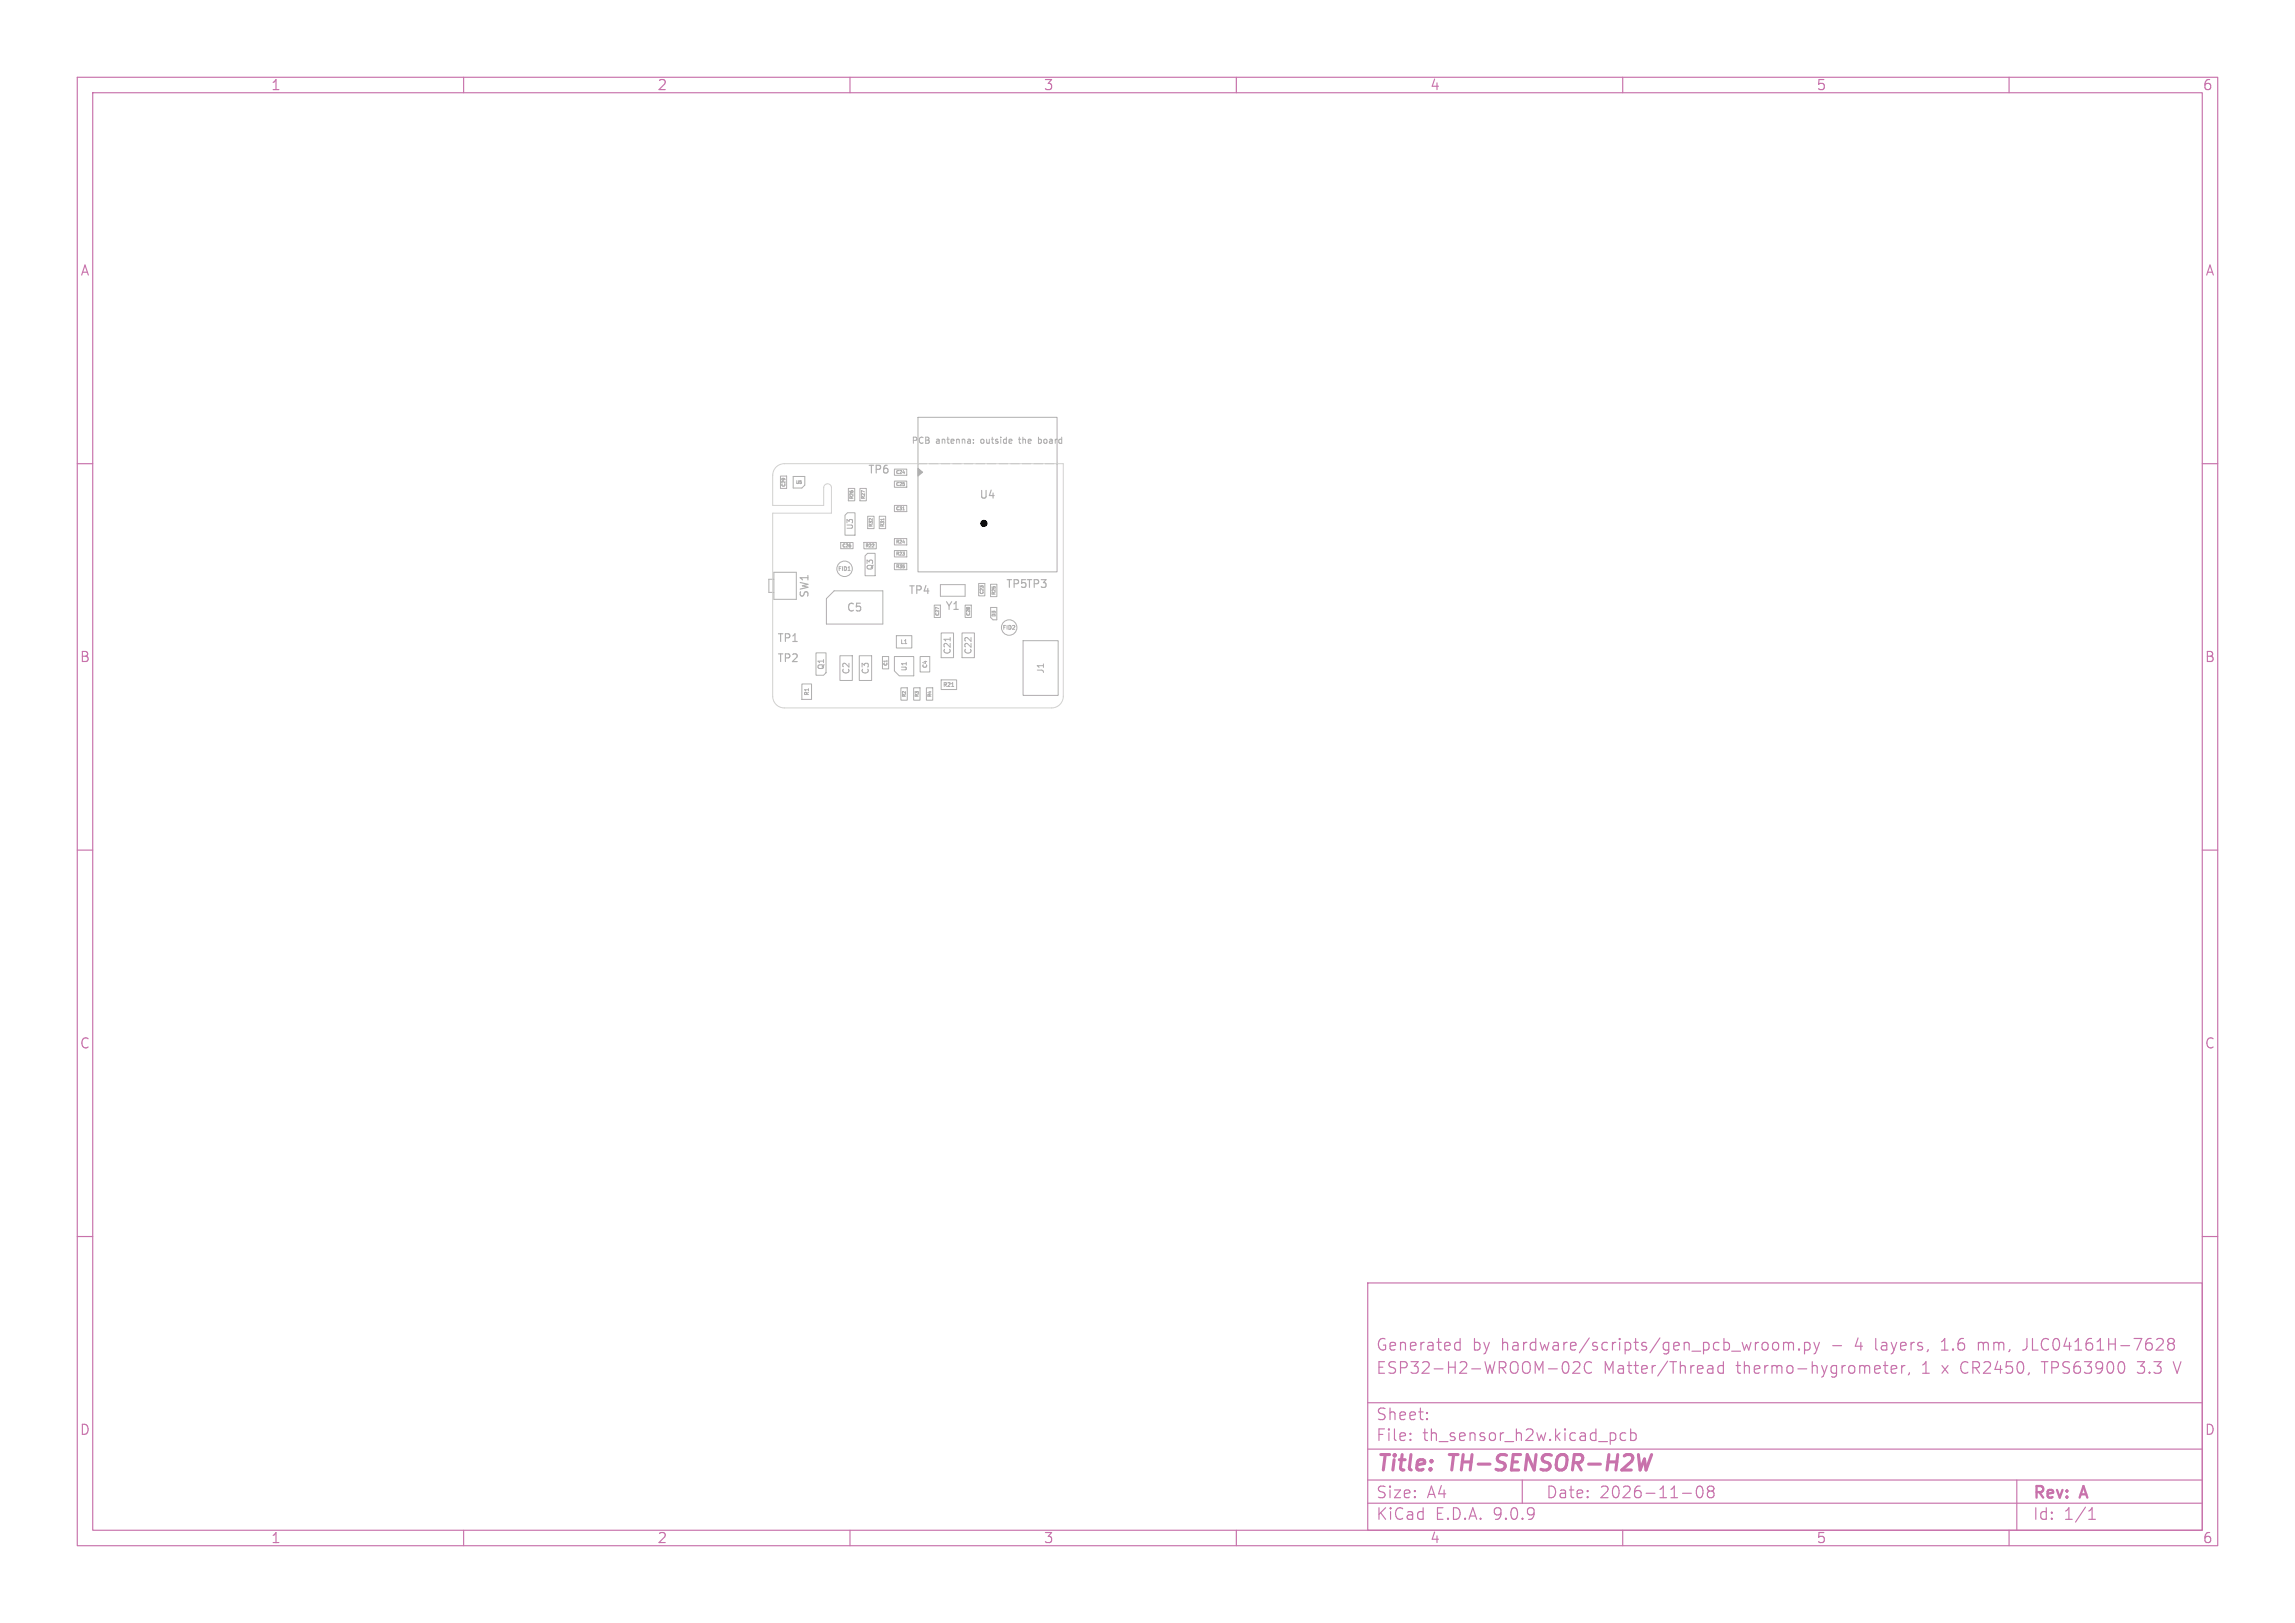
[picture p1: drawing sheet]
<svg xmlns="http://www.w3.org/2000/svg" width="297mm" height="210mm" viewBox="0 0 297 210" stroke-linecap="round" stroke-linejoin="round" font-family="sans-serif">
<defs><g id="words">
<g font-size="2.8" fill="#c872ab">
<text x="178" y="190.9">Title:</text>
<text x="187.7" y="190.9">TH-SENSOR-H2W</text>
</g>
<g font-size="2.1" fill="#c872ab">
<text x="178" y="178">ESP32-H2-WROOM-02C</text>
<text x="178" y="175">Generated</text>
<text x="190.5" y="175">by</text>
<text x="194.3" y="175">hardware/scripts/gen_pcb_wroom.py</text>
<text x="207.4" y="178">Matter/Thread</text>
<text x="224.7" y="178">thermo-hygrometer,</text>
<text x="237.2" y="175">-</text>
<text x="240.3" y="175">4</text>
<text x="243" y="175">layers,</text>
<text x="248.9" y="178">1</text>
<text x="251.6" y="178">x</text>
<text x="251.8" y="175">1.6</text>
<text x="254.1" y="178">CR2450,</text>
<text x="256.6" y="175">mm,</text>
<text x="262.6" y="175">JLC04161H-7628</text>
<text x="264.8" y="178">TPS63900</text>
<text x="277.3" y="178">3.3</text>
<text x="282.2" y="178">V</text>
<text x="178" y="184">Sheet:</text>
<text x="178" y="186.7">File:</text>
<text x="184.1" y="186.7">th_sensor_h2w.kicad_pcb</text>
<text x="178" y="196.9">KiCad</text>
<text x="178" y="194.1">Size:</text>
<text x="184.7" y="194.1">A4</text>
<text x="185.7" y="196.9">E.D.A.</text>
<text x="193.3" y="196.9">9.0.9</text>
<text x="200" y="194.1">Date:</text>
<text x="207" y="194.1">2026-11-08</text>
<text x="263" y="194.3">Rev:</text>
<text x="263" y="196.9">Id:</text>
<text x="267.1" y="196.9">1/1</text>
<text x="269.4" y="194.3">A</text>
</g>
<g font-size="1.8" fill="#c872ab">
<text x="35" y="11.9">1</text>
<text x="85" y="11.9">2</text>
<text x="135" y="11.9">3</text>
<text x="185" y="11.9">4</text>
<text x="235" y="11.9">5</text>
<text x="285" y="11.9">6</text>
<text x="10.3" y="35.9">A</text>
<text x="285.4" y="35.9">A</text>
<text x="10.3" y="85.9">B</text>
<text x="285.3" y="85.9">B</text>
<text x="10.3" y="135.9">C</text>
<text x="285.3" y="135.9">C</text>
<text x="10.3" y="185.9">D</text>
<text x="285.3" y="185.9">D</text>
<text x="35" y="199.9">1</text>
<text x="85" y="199.9">2</text>
<text x="135" y="199.9">3</text>
<text x="185" y="199.9">4</text>
<text x="235" y="199.9">5</text>
<text x="285" y="199.9">6</text>
</g>
<g font-size="1.4" fill="#afafaf">
<text x="112.3" y="61.5">TP6</text>
<text x="126.7" y="64.7">U4</text>
<text x="104.8" y="77.4" transform="rotate(-90 104.8 77.4)">SW1</text>
<text x="117.5" y="77.1">TP4</text>
<text x="130.1" y="76.3">TP5TP3</text>
<text x="100.5" y="83.3">TP1</text>
<text x="109.5" y="79.3">C5</text>
<text x="122.3" y="79.1">Y1</text>
<text x="100.5" y="85.9">TP2</text>
</g>
<g font-size="1.1" fill="#afafaf">
<text x="117.9" y="57.6">PCB</text>
<text x="121.1" y="57.6">antenna:</text>
<text x="127.1" y="57.6">outside</text>
<text x="132.2" y="57.6">the</text>
<text x="134.9" y="57.6">board</text>
<text x="110.1" y="87.3" transform="rotate(-90 110.1 87.3)">C2</text>
<text x="112.6" y="87.3" transform="rotate(-90 112.6 87.3)">C3</text>
<text x="123.2" y="84.8" transform="rotate(-90 123.2 84.8)">C21</text>
<text x="125.9" y="84.8" transform="rotate(-90 125.9 84.8)">C22</text>
<text x="135.2" y="87.2" transform="rotate(-90 135.2 87.2)">J1</text>
</g>
<g font-size="1" fill="#afafaf">
<text x="110.5" y="68.6" transform="rotate(-90 110.5 68.6)">U3</text>
<text x="113.1" y="73.9" transform="rotate(-90 113.1 73.9)">Q3</text>
<text x="106.8" y="86.7" transform="rotate(-90 106.8 86.7)">Q1</text>
</g>
<text font-size=".9" fill="#afafaf" x="117.4" y="86.9" transform="rotate(-90 117.4 86.9)">U1</text>
<g font-size=".7" fill="#afafaf">
<text x="108.4" y="74">FID1</text>
<text x="116.5" y="83.4">L1</text>
<text x="129.7" y="81.6">FID2</text>
<text x="120.1" y="86.5" transform="rotate(-90 120.1 86.5)">C4</text>
<text x="122" y="89">R21</text>
<text x="104.8" y="90.1" transform="rotate(-90 104.8 90.1)">R1</text>
</g>
<g font-size=".6" fill="#afafaf">
<text x="101.7" y="63" transform="rotate(-90 101.7 63)">C29</text>
<text x="110.5" y="64.6" transform="rotate(-90 110.5 64.6)">R26</text>
<text x="112" y="64.6" transform="rotate(-90 112 64.6)">R27</text>
<text x="115.9" y="61.4">C24</text>
<text x="115.9" y="62.9">C25</text>
<text x="109" y="70.9">C26</text>
<text x="112" y="70.9">R22</text>
<text x="113" y="68.2" transform="rotate(-90 113 68.2)">R32</text>
<text x="114.5" y="68.2" transform="rotate(-90 114.5 68.2)">R31</text>
<text x="115.9" y="66.1">C31</text>
<text x="115.9" y="71.9">R23</text>
<text x="115.9" y="70.4">R24</text>
<text x="115.9" y="73.6">R35</text>
<text x="127.3" y="76.9" transform="rotate(-90 127.3 76.9)">C23</text>
<text x="128.9" y="77" transform="rotate(-90 128.9 77)">R25</text>
<text x="121.6" y="79.7" transform="rotate(-90 121.6 79.7)">C27</text>
<text x="125.6" y="79.7" transform="rotate(-90 125.6 79.7)">C28</text>
<text x="128.9" y="79.8" transform="rotate(-90 128.9 79.8)">D3</text>
<text x="114.9" y="86.2" transform="rotate(-90 114.9 86.2)">C1</text>
<text x="117.3" y="90.2" transform="rotate(-90 117.3 90.2)">R2</text>
<text x="118.9" y="90.2" transform="rotate(-90 118.9 90.2)">R3</text>
<text x="120.6" y="90.2" transform="rotate(-90 120.6 90.2)">R4</text>
</g>
<text font-size=".5" fill="#afafaf" x="103" y="62.7">U5</text>
</g></defs>
<g fill="none" stroke="#c872ab" stroke-width=".15">
<path d="M10 10h277v190h-277zM12 12h273v186h-273zM60 10v2M110 10v2M160 10v2M210 10v2M260 10v2M10 60h2M285 60h2M10 110h2M285 110h2M10 160h2"/>
<path d="M177 166h108v32h-108zM188.4 174.6l.1 .1 .5-.1M188.4 173.8l.1-.1 .5 .1M189 173.2v1.5M202.2 176.8a.55 .55 0 0 1 .3-.6 .38 .38 0 0 1 .5 .3 .77 .77 0 0 1-.5 1.2 .55 .55 0 0 1-.3-.6M203.6 176.3l.2-.1h.4a.41 .41 0 0 1 .2 .6l-.9 .9h1M206 176.3a.6 .6 0 0 0-.8 0 .6 .6 0 0 0-.2 .8 .56 .56 0 0 0 .3 .5 .56 .56 0 0 0 .7 0M221 177.6l.2 .1 .5-.1M221 176.8l.2-.1 .4 .1 .1 .9M221.7 177.1l-.7 .1M223 176.8l-.4-.1-.3 .3v.4l.2 .2 .1 .1 .4-.1M223 176.2v1.5"/>
<path d="M229.5 173.8a.41 .41 0 0 1 .4-.1 .41 .41 0 0 1 .3 .3v.4a.41 .41 0 0 1-.4 .3 .41 .41 0 0 1-.4-.3zM230.8 173.8a.37 .37 0 0 1 .7 .1M230.8 173.7v1M231.5 173.9l.2-.2 .3 .1 .1 .9M231.5 173.9v.8M232.8 174.6h.1l-.1 .1M232.8 174.6h-.1l.1 .1M232.8 174.6v.1M233.5 173.8l.5-.1 .2 .3v.4l-.1 .2-.1 .1-.5-.1M233.5 173.7v1.5M234.7 173.7l.4 1M235.1 174.7l-.1 .4-.3 .1"/>
<path d="M235.5 173.7l-.4 1M243.7 176.7h.6M244 176.2v1.3v.1l.3 .1M244.7 177.2l.8-.1-.1-.3-.4-.1-.3 .2 .1 .7 .2 .1 .4-.1M246.1 176.7v1M246.5 176.7a.38 .38 0 0 0-.4 .3M247.1 177.6l-.1 .3M262.1 174.6l-.4 .1M276.6 176.2h.9M276.6 177.6l.2 .1M279.3 173.2h.4a.41 .41 0 0 1 .2 .6l-.9 .9h1M280.8 173.8l-.3 .3v.3l.3 .3h.3l.3-.3v-.3l-.3-.3"/>
<path d="M280.8 173.8h-.1a.31 .31 0 0 1-.2-.4 .31 .31 0 0 1 .3-.2l.4 .1a.31 .31 0 0 1 .2 .3 .31 .31 0 0 1-.3 .2M280.8 173.8h.3M281.2 176.2l.5 1.5M285 160h2M60 198v2M110 198v2M160 198v2M177 194.5h108M177 191.5h108M177 187.5h108M177 181.5h108M182.5 186.3h.1l-.1 .1"/>
<path d="M182.5 186.3v.1M182.5 185.5v.1M182.5 185.5h.1l-.1 .1M184.7 183.6v.1M184.7 183.6h-.1l.1 .1M184.7 182.8v.1M184.7 182.8h-.1l.1 .1M197 191.5v3M208.8 185.4l.3 .3v.4l-.3 .3M210 198v2M210.4 185.5l-.4-.1-.3 .3v.4l.1 .2 .2 .1 .4-.1M211 185.5l.5-.1 .2 .3v.4l-.1 .2-.1 .1-.5-.1"/>
<path d="M211 184.9v1.5M217.7 193.2h1.2M219.7 192.4a.36 .36 0 0 1 .6 .2 .77 .77 0 0 1-.4 1.2 1 1 0 0 1-.2-1.4zM221.2 192.9h-.1a.31 .31 0 0 1-.1-.4 .31 .31 0 0 1 .2-.2l.5 .1a.31 .31 0 0 1 .1 .3 .31 .31 0 0 1-.3 .2M221.2 192.9l-.2 .3v.5l.2 .1h.3l.3-.3-.1-.4-.2-.2M221.2 192.9h.3M260 198v2M261 191.5v6.5M270.3 196.6h.9M270.3 195.5l.4-.4v1.5"/>
</g>
<path d="M213.7 188.2l-.7 2-.2-1.4-.5 1.4" fill="none" stroke="#c872ab" stroke-width=".4"/>
<g fill="none" stroke="#afafaf" stroke-width=".13">
<path d="M118.8 54h18v20h-18zM126 57.3v.1M126 56.9h.1M131.8 56.8h.3M134.4 56.6v.8M134.4 57.3l.2 .1M134.6 56.8l-.2 .1M100.1 75h-.6v1.7h.6M100.1 74.1h3v3.5h-3zM101 61.6h.8v1.6h-.8zM102.7 61.7h1.4v1.1l-.3 .4h-1.1zM107.9 76.5h6.4v4.3h-7.3v-3.3z"/>
<path d="M108.8 70.2h1.6v.8h-1.6zM109.7 66.4h.9v2.9h-1.3v-2.6zM109.7 73.8h.3M109.8 63.2h.8v1.6h-.8zM111.3 63.2h.8v1.6h-.8zM111.8 70.2h1.6v.8h-1.6zM112 71.9l.3-.3h.9v2.9h-1.2zM112.3 66.8h.8v1.6h-.8zM113.8 66.8h.8v1.6h-.8zM114.4 67.1v.2M115.8 65.4h1.6v.8h-1.6zM115.8 72.9h1.6v.8h-1.6z"/>
<path d="M115.8 71.2h1.6v.9h-1.6zM115.8 60.7h1.6v.8h-1.6zM115.8 69.7h1.6v.8h-1.6zM115.8 62.3h1.6v.8h-1.6zM116.8 66h.3M118.8 60h1.1M120.3 60h1.1M120.9 78.3h.8v1.6h-.8zM121.7 75.7h3.2v1.5h-3.2zM121.8 60h1.1M123.3 60h1.1M124.8 60h1.1"/>
<path d="M124.9 78.3h.8v1.6h-.8zM126.3 60h1.1M126.6 75.5h.8v1.6h-.8zM127.8 60h1.1M128.2 75.6h.8v1.6h-.8zM128.2 78.6h.8v1.6h-.5l-.3-.3zM129.3 60h1.1M130.8 60h1.1M132.3 60h1.1M133.8 60h1.1M135.3 60h1.1M103.8 88.5h1.2v2h-1.2z"/>
<path d="M105.6 84.5h1.3v2.6l-.3 .3h-1zM108.7 84.9h1.6v3.2h-1.6zM111.2 84.9h1.6v3.2h-1.6zM114.2 85h.8v1.6h-.8zM115.8 85h2.4v2.5h-1.8l-.6-.7zM116 82.3h2v1.6h-2zM116.6 89h.8v1.6h-.8zM118.2 89h.9v1.6h-.9zM119.1 85h1.2v2h-1.2zM119.9 89h.8v1.6h-.8zM121.8 88h2v1.2h-2zM121.8 81.9h1.6v3.2h-1.6z"/>
<path d="M123 82.5v.4M123.1 88.8h.3M124.5 81.9h1.6v3.2h-1.6zM132.4 82.9h4.5v7.1h-4.5z"/>
<circle cx="109.3" cy="73.6" r="1"/>
<circle cx="130.6" cy="81.2" r="1"/>
</g>
<g fill="#afafaf" stroke="#afafaf" stroke-width=".13">
<path d="M118.8 60.6l.6 .5-.6 .5z"/>
<circle cx="136.8" cy="60" r=".05"/>
</g>
<path d="M100.4 60.4l.6-.3 .5-.1h36.1v30.1a1.5 1.5 0 0 1-1.5 1.5h-34.6a1.5 1.5 0 0 1-1.5-1.5v-23.7h7.6v-3.3a.5 .5 0 0 0-.5-.5 .5 .5 0 0 0-.5 .5v2.3h-6.6v-4l.1-.5z" fill="none" stroke="#d0d2cd" stroke-width=".13"/>
<circle cx="127.3" cy="67.7" r=".4" fill="#000" stroke="#000" stroke-width=".13"/>
<use href="#words"/>
</svg>
